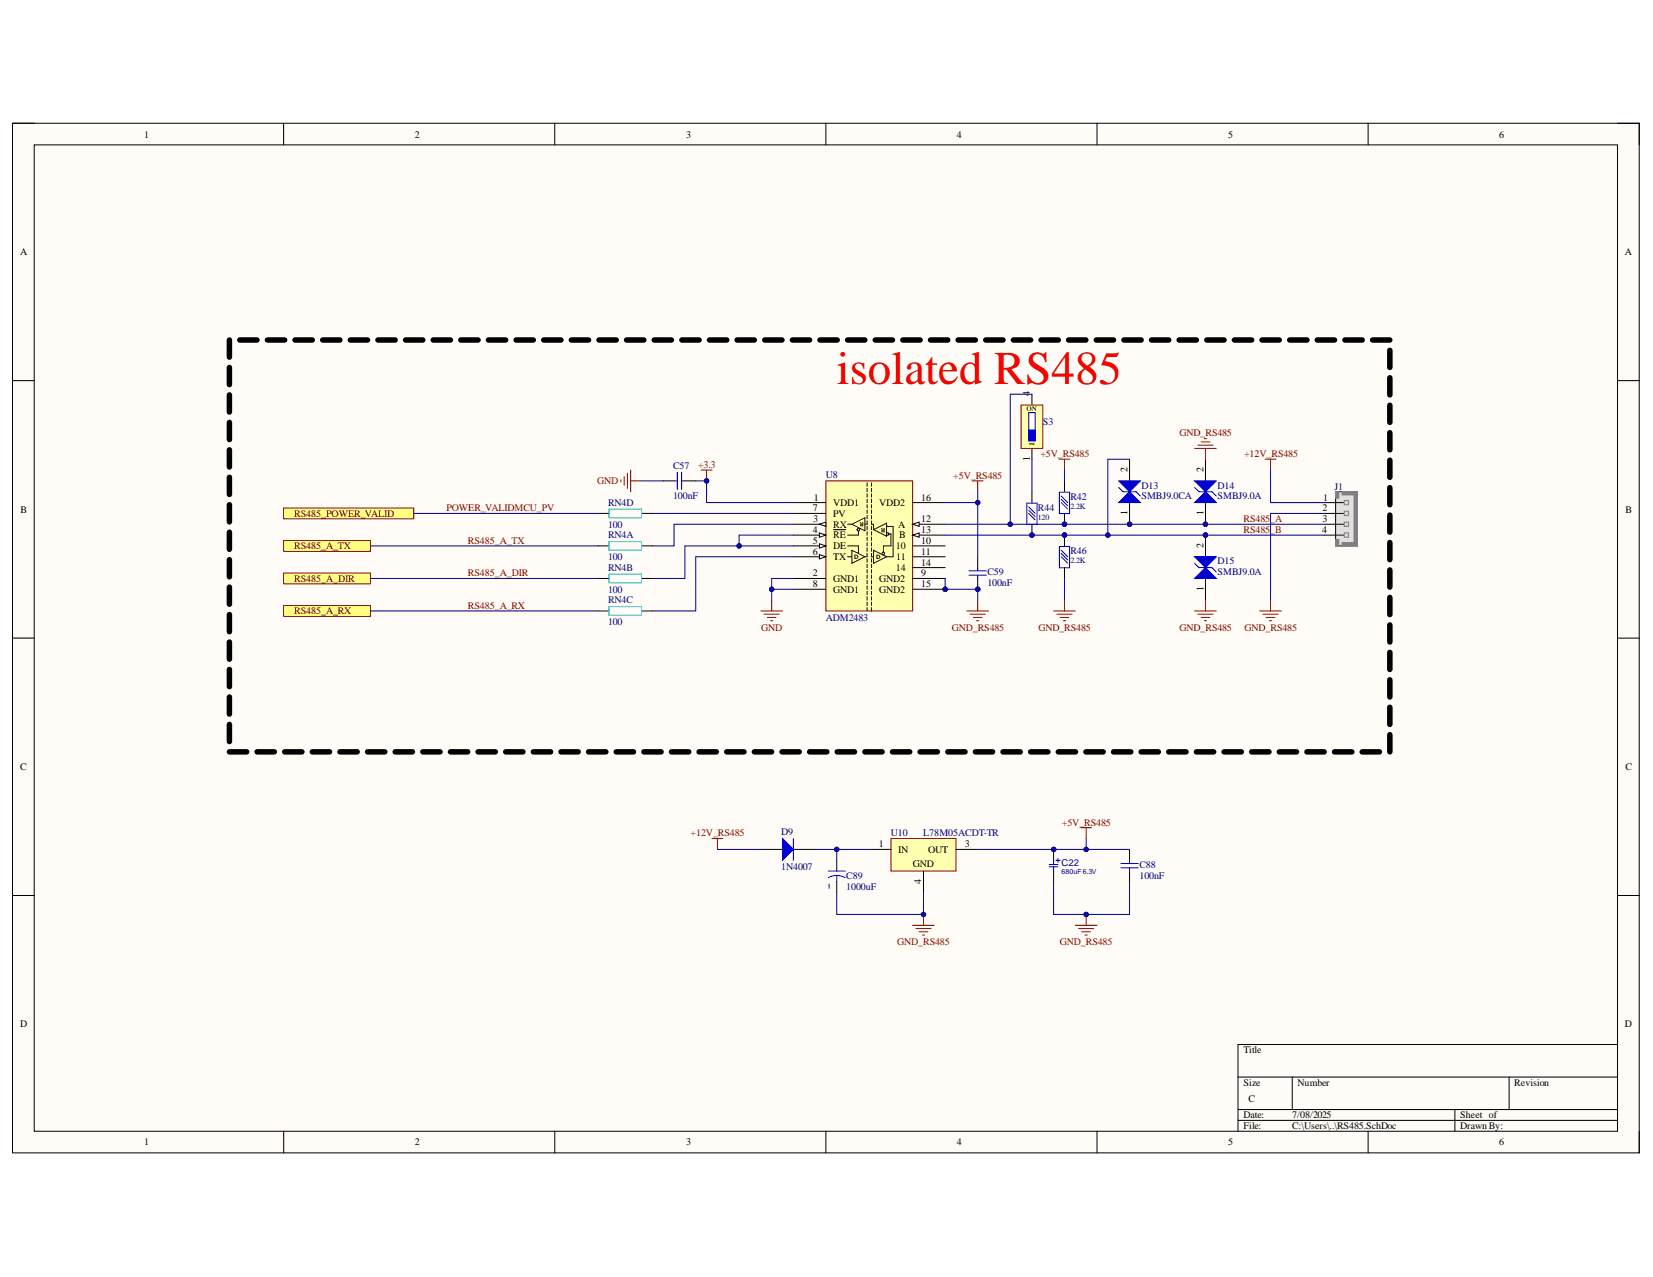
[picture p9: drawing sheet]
<svg xmlns="http://www.w3.org/2000/svg" width="279mm" height="216mm" viewBox="0 0 279 216" stroke-linecap="round" stroke-linejoin="round" font-family="sans-serif">
<defs><g id="words">
<text font-size="7.9" fill="#f00" x="141.4" y="64.9">isolated RS485</text>
<g font-size="1.7">
<text x="24.4" y="23.3">1</text>
<text x="70.1" y="23.3">2</text>
<text x="116" y="23.3">3</text>
<text x="161.7" y="23.3">4</text>
<text x="207.6" y="23.3">5</text>
<text x="253.4" y="23.3">6</text>
<text x="3.4" y="43.1">A</text>
<text x="274.7" y="43.1">A</text>
<text x="174.1" y="67" transform="rotate(-90 174.1 67)">4</text>
<text x="174.1" y="77.9" transform="rotate(-90 174.1 77.9)">1</text>
<text x="190.6" y="79.8" transform="rotate(-90 190.6 79.8)">2</text>
<text x="203.4" y="79.8" transform="rotate(-90 203.4 79.8)">2</text>
<text x="3.5" y="86.7">B</text>
<text x="137.4" y="86.4">7</text>
<text x="137.5" y="88.3">3</text>
<text x="137.5" y="84.6">1</text>
<text x="140.8" y="85.5">VDD1</text>
<text x="140.8" y="89.2">RX</text>
<text x="140.8" y="87.4">PV</text>
<text x="148.6" y="85.5">VDD2</text>
<text x="151.8" y="89.2">A</text>
<text x="155.7" y="88.3">12</text>
<text x="155.7" y="84.6">16</text>
<text x="190.6" y="87" transform="rotate(-90 190.6 87)">1</text>
<text x="203.4" y="87" transform="rotate(-90 203.4 87)">1</text>
<text x="223.6" y="86.4">2</text>
<text x="223.6" y="88.3">3</text>
<text x="223.6" y="84.6">1</text>
<text x="274.7" y="86.7">B</text>
<text x="137.4" y="90.1">4</text>
<text x="137.4" y="91.9">5</text>
<text x="137.4" y="93.8">6</text>
<text x="140.8" y="91">RE</text>
<text x="140.8" y="92.9">DE</text>
<text x="140.8" y="94.7">TX</text>
<text x="151.4" y="92.9">10</text>
<text x="151.5" y="94.7">11</text>
<text x="152" y="91">B</text>
<text x="155.7" y="95.6">14</text>
<text x="155.7" y="93.8">11</text>
<text x="155.7" y="91.9">10</text>
<text x="155.7" y="90.1">13</text>
<text x="203.4" y="92.7" transform="rotate(-90 203.4 92.7)">2</text>
<text x="223.5" y="90.1">4</text>
<text x="137.4" y="97.4">2</text>
<text x="137.4" y="99.3">8</text>
<text x="140.8" y="98.3">GND1</text>
<text x="140.8" y="100.2">GND1</text>
<text x="148.6" y="100.2">GND2</text>
<text x="148.6" y="98.3">GND2</text>
<text x="151.4" y="96.5">14</text>
<text x="155.7" y="99.3">15</text>
<text x="155.7" y="97.4">9</text>
<text x="203.4" y="99.9" transform="rotate(-90 203.4 99.9)">1</text>
<text x="3.4" y="130.2">C</text>
<text x="274.7" y="130.2">C</text>
<text x="148.5" y="143.2">1</text>
<text x="163.1" y="143.2">3</text>
<text x="151.8" y="144.2">IN</text>
<text x="154.3" y="146.5">GND</text>
<text x="155.7" y="149.5" transform="rotate(-90 155.7 149.5)">4</text>
<text x="156.9" y="144.2">OUT</text>
<text x="3.4" y="173.7">D</text>
<text x="274.7" y="173.7">D</text>
<text x="210.2" y="178.1">Title</text>
<text x="210.2" y="183.6">Size</text>
<text x="219.3" y="183.6">Number</text>
<text x="256" y="183.6">Revision</text>
<text x="210.2" y="189.1">Date:</text>
<text x="210.2" y="190.9">File:</text>
<text x="211" y="186.3">C</text>
<text x="218.4" y="189.1">7/08/2025</text>
<text x="218.4" y="190.9">C:\Users\..\RS485.SchDoc</text>
<text x="246.8" y="189.1">Sheet of</text>
<text x="246.8" y="190.9">DrawnBy:</text>
<text x="24.4" y="193.6">1</text>
<text x="70.1" y="193.6">2</text>
<text x="116" y="193.6">3</text>
<text x="161.7" y="193.6">4</text>
<text x="207.6" y="193.6">5</text>
<text x="253.4" y="193.6">6</text>
</g>
<g font-size="1.7" fill="#000080">
<text x="176.3" y="71.8">S3</text>
<text x="113.8" y="79.3">C57</text>
<text x="139.6" y="80.8">U8</text>
<text x="192.9" y="82.6">D13</text>
<text x="205.8" y="82.6">D14</text>
<text x="225.6" y="82.8">J1</text>
<text x="102.8" y="89.2">100</text>
<text x="102.8" y="85.5">RN4D</text>
<text x="113.8" y="84.4">100nF</text>
<text x="175.4" y="86.3">R44</text>
<text x="180.9" y="84.5">R42</text>
<text x="192.9" y="84.4">SMBJ9.0CA</text>
<text x="205.8" y="84.4">SMBJ9.0A</text>
<text x="102.8" y="94.7">100</text>
<text x="102.8" y="91">RN4A</text>
<text x="180.9" y="93.7">R46</text>
<text x="205.8" y="95.4">D15</text>
<text x="102.8" y="100.2">100</text>
<text x="102.8" y="96.5">RN4B</text>
<text x="102.8" y="102">RN4C</text>
<text x="166.9" y="99.1">100nF</text>
<text x="166.9" y="97.2">C59</text>
<text x="205.8" y="97.2">SMBJ9.0A</text>
<text x="102.8" y="105.7">100</text>
<text x="139.6" y="104.9">ADM2483</text>
<text x="132" y="141.2">D9</text>
<text x="150.6" y="141.4">U10</text>
<text x="156.1" y="141.4">L78M05ACDT-TR</text>
<text x="132" y="147.1">1N4007</text>
<text x="143" y="148.6">C89</text>
<text x="192.6" y="148.6">100nF</text>
<text x="192.6" y="146.7">C88</text>
<text x="143" y="150.4">1000uF</text>
</g>
<g font-size="1.7" fill="#800000">
<text x="175.9" y="77.3">+5V_RS485</text>
<text x="199.4" y="73.7">GND_RS485</text>
<text x="210.3" y="77.3">+12V_RS485</text>
<text x="100.9" y="81.9">GND</text>
<text x="118" y="79.2">+3.3</text>
<text x="161.1" y="80.9">+5V_RS485</text>
<text x="49.7" y="87.4">RS485_POWER_VALID</text>
<text x="75.5" y="86.4">POWER_VALIDMCU_PV</text>
<text x="210.2" y="88.3">RS485_A</text>
<text x="49.7" y="92.9">RS485_A_TX</text>
<text x="79.1" y="91.9">RS485_A_TX</text>
<text x="210.2" y="90.1">RS485_B</text>
<text x="49.7" y="98.3">RS485_A_DIR</text>
<text x="79.1" y="97.4">RS485_A_DIR</text>
<text x="49.7" y="103.8">RS485_A_RX</text>
<text x="79.1" y="102.9">RS485_A_RX</text>
<text x="128.7" y="106.6">GND</text>
<text x="160.9" y="106.6">GND_RS485</text>
<text x="175.5" y="106.6">GND_RS485</text>
<text x="199.4" y="106.6">GND_RS485</text>
<text x="210.4" y="106.6">GND_RS485</text>
<text x="116.7" y="141.4">+12V_RS485</text>
<text x="179.5" y="139.6">+5V_RS485</text>
<text x="151.7" y="159.7">GND_RS485</text>
<text x="179.2" y="159.7">GND_RS485</text>
</g>
<text font-size="1.6" fill="#000080" x="179.4" y="146.4">C22</text>
<text font-size="1.4" fill="#008000" x="174.8" y="75.4" transform="rotate(-90 174.8 75.4)">1</text>
<g font-size="1.4" fill="#000080">
<text x="175.4" y="87.9">120</text>
<text x="180.9" y="86.1">2.2K</text>
<text x="180.9" y="95.2">2.2K</text>
</g>
<text font-size="1.2" fill="#008000" x="173.5" y="69.5">ON</text>
<text font-size="1.2" fill="#000080" x="179.4" y="147.7">680uF 6.3V</text>
<g font-size="1">
<text x="146" y="88.3" transform="rotate(-180 146 88.3)">R</text>
<text x="149.6" y="89.2" transform="rotate(-180 149.6 89.2)">R</text>
<text x="144.4" y="94.5">D</text>
<text x="148.1" y="94.5">D</text>
</g>
</g></defs>
<path d="M2.1 20.8h275v174.1h-275z" fill-rule="evenodd" fill="#fffcf8"/>
<path d="M2.1 20.8h275v174.1h-275z" fill="none" stroke="#000" stroke-width=".17"/>
<path d="M5.8 24.5h267.6v166.8h-267.6z" fill-rule="evenodd" fill="#fffcf8"/>
<g fill="none" stroke="#000" stroke-width=".17">
<path d="M2.1 20.8h3.7M5.8 24.5h267.6v166.8h-267.6zM47.9 20.8v3.7M93.8 20.8v3.7M139.6 20.8v3.7M185.4 20.8v3.7M231.2 20.8v3.7M273.4 20.8h3.7v3.7M2.1 64.4h3.7M273.4 64.4h3.7M2.1 107.9h3.7M273.4 107.9h3.7"/>
<path d="M2.1 151.4h3.7M273.4 151.4h3.7M273.4 176.6h-64.1v14.7M47.9 191.3v3.6M93.8 191.3v3.6M139.6 191.3v3.6M185.4 191.3v3.6M209.3 182.1h64.1M209.3 187.6h64.1M209.3 189.4h64.1M218.4 182.1v5.5M231.2 191.3v3.6"/>
<path d="M245.9 187.6v3.7M255.1 182.1v5.5M277.1 191.3v3.6"/>
</g>
<circle cx="159.8" cy="99.6" r=".37" fill="#000080"/>
<circle cx="159.8" cy="99.6" r=".37" fill="none" stroke="#000080" stroke-width=".17"/>
<path d="M139.6 81.3h14.7v22h-14.7z" fill-rule="evenodd" fill="#ffffb0"/>
<path d="M139.6 81.3h14.7v22h-14.7z" fill="none" stroke="#800000" stroke-width=".17"/>
<path d="M134.1 85h5.5M134.1 97.8h5.5M134.1 88.6h5.5" fill="none" stroke="#000" stroke-width=".17"/>
<path d="M138.5 88.6l1.1-.3v.7z" fill="#f8fcff"/>
<path d="M134.1 90.5h5.5M138.5 88.6l1.1-.3v.7z" fill="none" stroke="#000" stroke-width=".17"/>
<path d="M138.5 90.1l1.1 .4-1.1 .3z" fill="#f8fcff"/>
<path d="M134.1 92.3h5.5M138.5 90.1l1.1 .4-1.1 .3zM140.9 89.5h2.1" fill="none" stroke="#000" stroke-width=".17"/>
<path d="M138.5 91.9l1.1 .4-1.1 .4z" fill="#f8fcff"/>
<path d="M134.1 94.1h5.5M138.5 91.9l1.1 .4-1.1 .4z" fill="none" stroke="#000" stroke-width=".17"/>
<path d="M138.5 93.8l1.1 .3-1.1 .4z" fill="#f8fcff"/>
<path d="M138.5 93.8l1.1 .3-1.1 .4zM154.3 96h5.5M154.3 99.6h5.5" fill="none" stroke="#000" stroke-width=".17"/>
<circle cx="159.8" cy="99.6" r=".37" fill="#000080"/>
<circle cx="159.8" cy="99.6" r=".37" fill="none" stroke="#000080" stroke-width=".17"/>
<path d="M134.1 86.8h5.5M154.3 94.1h5.5M154.3 92.3h5.5M154.3 90.5h5.5" fill="none" stroke="#000" stroke-width=".17"/>
<path d="M154.3 90.5l1.1-.4v.7z" fill="#f8fcff"/>
<path d="M154.3 90.5l1.1-.4v.7zM154.3 88.6h5.5" fill="none" stroke="#000" stroke-width=".17"/>
<path d="M154.3 88.6l1.1-.3v.7z" fill="#f8fcff"/>
<g fill="none" stroke="#000" stroke-width=".17">
<path d="M134.1 99.6h5.5M146.6 81.6v.6M146.6 82.6v.5M146.6 83.5v.6M146.6 84.4v.6M146.6 85.3v.6M146.6 86.2v.6M146.6 87.1v.6M146.6 88.1v.5M146.6 89v.5M146.6 89.9v.6M146.6 90.8v.6"/>
<path d="M146.6 91.7v.6M146.6 92.6v.6M146.6 93.6v.5M146.6 94.5v.6M146.6 95.4v.6M146.6 96.3v.6M146.6 97.2v.6M146.6 98.1v.6M146.6 99.1v.5M146.6 100v.5M147.3 81.6v.6M147.3 82.6v.5"/>
<path d="M147.3 83.5v.6M147.3 84.4v.6M147.3 85.3v.6M147.3 86.2v.6M147.3 87.1v.6M147.3 88.1v.5M147.3 89v.5M147.3 89.9v.6M147.3 90.8v.6M147.3 91.7v.6M147.3 92.6v.6M147.3 93.6v.5"/>
<path d="M147.3 94.5v.6M147.3 95.4v.6M147.3 96.3v.6M147.3 97.2v.6M147.3 98.1v.6M147.3 99.1v.5M147.3 100v.5M154.3 88.6l1.1-.3v.7zM154.3 97.8h5.5M154.3 85h5.5M146.6 100.9v.6M146.6 101.8v.6"/>
<path d="M146.6 102.7v.6M147.3 100.9v.6M147.3 101.8v.6M147.3 102.7v.6"/>
</g>
<g fill="none" stroke="#101010" stroke-width=".17">
<path d="M143.3 94.1h.7M143.3 88.6h.7M143.3 92.3h1.8v1.3M144 93l2.2 1.1-2.2 1.1zM144 88.6l2.2-1.1v2.2zM145.1 89.7v.8h-1.8M146.2 94.1h.4M146.2 88.6h.4M147.3 94.1h.4M147.3 88.6h.4v.9M147.7 93l2.2 1.1-2.2 1.1zM147.7 89.5l2.2-1.1v2.2z"/>
<path d="M149.9 89h1.1v5.1h-1.1M150.2 90.3h.4v2h-1.3v1.1"/>
<circle cx="145.1" cy="89.6" r=".22"/>
<circle cx="149.3" cy="93.6" r=".22"/>
<circle cx="150" cy="90.3" r=".22"/>
</g>
<path d="M164.3 81.3h1.9M165.3 81.3v1.8M163.4 103.3h3.7M164 103.8h2.5M164.5 104.4h1.5M165.1 104.9h.3M165.3 101.5v1.8" fill="none" stroke="#800000" stroke-width=".17"/>
<circle cx="190.9" cy="88.6" r=".37" fill="#000080"/>
<circle cx="190.9" cy="88.6" r=".37" fill="none" stroke="#000080" stroke-width=".17"/>
<path d="M190.9 85v3.6" fill="none" stroke="#000" stroke-width=".17"/>
<circle cx="190.9" cy="88.6" r=".37" fill="#000080"/>
<circle cx="190.9" cy="88.6" r=".37" fill="none" stroke="#000080" stroke-width=".17"/>
<path d="M190.9 77.6v3.7" fill="none" stroke="#000" stroke-width=".17"/>
<path d="M189.1 81.3h3.7l-1.9 1.8z" fill="#00f"/>
<path d="M189.1 81.3h3.7l-1.9 1.8z" fill="none" stroke="#00f" stroke-width=".17"/>
<path d="M190.9 83.1l1.9 1.9h-3.7z" fill="#00f"/>
<path d="M189.1 82.4l.7 .7h2.2l.8 .8M190.9 83.1l1.9 1.9h-3.7z" fill="none" stroke="#00f" stroke-width=".17"/>
<circle cx="203.8" cy="88.6" r=".37" fill="#000080"/>
<circle cx="203.8" cy="88.6" r=".37" fill="none" stroke="#000080" stroke-width=".17"/>
<path d="M203.8 85v3.6" fill="none" stroke="#000" stroke-width=".17"/>
<circle cx="203.8" cy="88.6" r=".37" fill="#000080"/>
<circle cx="203.8" cy="88.6" r=".37" fill="none" stroke="#000080" stroke-width=".17"/>
<path d="M203.8 77.6v3.7" fill="none" stroke="#000" stroke-width=".17"/>
<path d="M201.9 81.3h3.7l-1.8 1.8z" fill="#00f"/>
<path d="M201.9 81.3h3.7l-1.8 1.8z" fill="none" stroke="#00f" stroke-width=".17"/>
<path d="M201.9 85l1.9-1.9 1.8 1.9z" fill="#00f"/>
<path d="M201.9 85l1.9-1.9 1.8 1.9zM201.9 82.4l.8 .7h2.2l.7 .8" fill="none" stroke="#00f" stroke-width=".17"/>
<circle cx="203.8" cy="90.5" r=".37" fill="#000080"/>
<circle cx="203.8" cy="90.5" r=".37" fill="none" stroke="#000080" stroke-width=".17"/>
<path d="M203.8 90.5v3.6M203.8 97.8v3.7" fill="none" stroke="#000" stroke-width=".17"/>
<circle cx="203.8" cy="90.5" r=".37" fill="#000080"/>
<circle cx="203.8" cy="90.5" r=".37" fill="none" stroke="#000080" stroke-width=".17"/>
<path d="M201.9 94.1h3.7l-1.8 1.9z" fill="#00f"/>
<path d="M201.9 94.1h3.7l-1.8 1.9z" fill="none" stroke="#00f" stroke-width=".17"/>
<path d="M201.9 97.8l1.9-1.8 1.8 1.8z" fill="#00f"/>
<path d="M201.9 97.8l1.9-1.8 1.8 1.8zM201.9 95.2l.8 .8h2.2l.7 .7" fill="none" stroke="#00f" stroke-width=".17"/>
<circle cx="174.4" cy="90.5" r=".37" fill="#000080"/>
<circle cx="174.4" cy="90.5" r=".37" fill="none" stroke="#000080" stroke-width=".17"/>
<path d="M174.4 88.7v1.8" fill="none" stroke="#000" stroke-width=".17"/>
<circle cx="174.4" cy="90.5" r=".37" fill="#000080"/>
<circle cx="174.4" cy="90.5" r=".37" fill="none" stroke="#000080" stroke-width=".17"/>
<path d="M174.4 83.1v1.9" fill="none" stroke="#000" stroke-width=".17"/>
<path d="M173.6 85.1h1.7v3.6h-1.7zM173.9 86.3l1.1 1M173.9 85.7l1.1 1.1M173.9 86.8l1.1 1.1" fill="none" stroke="#00f" stroke-width=".17"/>
<circle cx="179.9" cy="90.5" r=".37" fill="#000080"/>
<circle cx="179.9" cy="90.5" r=".37" fill="none" stroke="#000080" stroke-width=".17"/>
<path d="M179.9 90.5v1.8M179.9 96v1.8" fill="none" stroke="#000" stroke-width=".17"/>
<circle cx="179.9" cy="90.5" r=".37" fill="#000080"/>
<circle cx="179.9" cy="90.5" r=".37" fill="none" stroke="#000080" stroke-width=".17"/>
<path d="M179.1 92.4h1.7v3.6h-1.7zM179.4 93.6l1.1 1.1M179.4 93l1.1 1.1M179.4 94.1l1.1 1.1" fill="none" stroke="#00f" stroke-width=".17"/>
<circle cx="179.9" cy="88.6" r=".37" fill="#000080"/>
<circle cx="179.9" cy="88.6" r=".37" fill="none" stroke="#000080" stroke-width=".17"/>
<path d="M179.9 86.8v1.8" fill="none" stroke="#000" stroke-width=".17"/>
<circle cx="179.9" cy="88.6" r=".37" fill="#000080"/>
<circle cx="179.9" cy="88.6" r=".37" fill="none" stroke="#000080" stroke-width=".17"/>
<path d="M179.9 81.3v1.8" fill="none" stroke="#000" stroke-width=".17"/>
<path d="M179.1 83.2h1.7v3.6h-1.7zM179.4 84.4l1.1 1.1M179.4 83.9l1.1 1.1M179.4 85l1.1 1.1" fill="none" stroke="#00f" stroke-width=".17"/>
<g fill="none" stroke="#800000" stroke-width=".17">
<path d="M106.6 79.5v3.6M179 77.6h1.8M179.9 77.6v1.9M201.9 75.8h3.7M202.5 75.3h2.5M203 74.7h1.5M203.6 74.2h.3M203.8 75.8v1.8M105 81.1v.4M105.5 80.6v1.4M106 80v2.6M106.6 81.3h1.8"/>
<path d="M128.6 103.3h3.7M129.1 103.8h2.6M129.7 104.4h1.5M130.2 104.9h.4M130.4 101.5v1.8M178.1 103.3h3.7M178.6 103.8h2.6M179.2 104.4h1.5M179.7 104.9h.4M179.9 101.5v1.8M201.9 103.3h3.7M202.5 103.8h2.5"/>
<path d="M203 104.4h1.5M203.6 104.9h.3M203.8 101.5v1.8M212.9 103.3h3.7M213.5 103.8h2.5M214 104.4h1.5M214.6 104.9h.3M214.8 101.5v1.8"/>
</g>
<g fill="none" stroke="#000" stroke-width=".93">
<path d="M38.8 57.5v2.9M40.5 57.5h2.9M45.2 57.5h2.9M49.9 57.5h2.9M54.5 57.5h3M59.2 57.5h2.9M63.9 57.5h2.9M68.5 57.5h3M73.2 57.5h2.9M77.9 57.5h2.9M82.6 57.5h2.9M87.2 57.5h2.9"/>
<path d="M91.9 57.5h2.9M96.6 57.5h2.9M101.2 57.5h3M105.9 57.5h2.9M110.6 57.5h2.9M115.2 57.5h3M119.9 57.5h2.9M124.6 57.5h2.9M129.3 57.5h2.9M133.9 57.5h2.9M138.6 57.5h2.9M143.3 57.5h2.9"/>
<path d="M147.9 57.5h3M152.6 57.5h2.9M157.3 57.5h2.9M161.9 57.5h3M166.6 57.5h2.9M171.3 57.5h2.9M176 57.5h2.9M180.6 57.5h2.9M185.3 57.5h2.9M190 57.5h2.9M194.6 57.5h3M199.3 57.5h2.9"/>
<path d="M204 57.5h2.9M208.6 57.5h3M213.3 57.5h2.9M218 57.5h2.9M222.7 57.5h2.9M227.3 57.5h2.9M232 57.5h2.9M234.9 59.2v2.9M38.8 62.1v2.9M38.8 66.8v2.9M38.8 71.4v2.9M38.8 76.1v2.9"/>
<path d="M234.9 63.9v2.9M234.9 68.5v2.9M234.9 73.1v3M234.9 77.8v2.9M38.8 80.7v2.9M38.8 85.3v2.9M38.8 90v2.9M38.8 94.6v2.9M38.8 99.3v2.9M234.9 82.4v2.9M234.9 87.1v2.9M234.9 91.7v2.9"/>
<path d="M234.9 96.4v2.9M38.8 103.9v2.9M38.8 108.5v2.9M38.8 113.2v2.9M38.8 117.8v2.9M234.9 101v2.9M234.9 105.7v2.8M234.9 110.3v2.9M234.9 114.9v2.9M234.9 119.6v2.9M38.8 122.5v2.9M38.8 127.1h2.9"/>
<path d="M43.4 127.1h3M48.1 127.1h2.9M52.8 127.1h2.9M57.5 127.1h2.9M62.1 127.1h2.9M66.8 127.1h2.9M71.5 127.1h2.9M76.1 127.1h3M80.8 127.1h2.9M85.5 127.1h2.9M90.1 127.1h3M94.8 127.1h2.9"/>
<path d="M99.5 127.1h2.9M104.2 127.1h2.9M108.8 127.1h2.9M113.5 127.1h2.9M118.2 127.1h2.9M122.8 127.1h3M127.5 127.1h2.9M132.2 127.1h2.9M136.8 127.1h3M141.5 127.1h2.9M146.2 127.1h2.9M150.9 127.1h2.9"/>
<path d="M155.5 127.1h2.9M160.2 127.1h2.9M164.9 127.1h2.9M169.5 127.1h3M174.2 127.1h2.9M178.9 127.1h2.9M183.5 127.1h3M188.2 127.1h2.9M192.9 127.1h2.9M197.6 127.1h2.9M202.2 127.1h2.9M206.9 127.1h2.9"/>
<path d="M211.6 127.1h2.9M216.2 127.1h3M220.9 127.1h2.9M225.6 127.1h2.9M230.2 127.1h3M234.9 124.2v2.9"/>
</g>
<path d="M47.9 85.9h22v1.8h-22z" fill-rule="evenodd" fill="#ffff80"/>
<path d="M47.9 85.9h22v1.8h-22z" fill="none" stroke="#800000" stroke-width=".17"/>
<path d="M47.9 91.4h14.7v1.8h-14.7z" fill-rule="evenodd" fill="#ffff80"/>
<path d="M47.9 91.4h14.7v1.8h-14.7z" fill="none" stroke="#800000" stroke-width=".17"/>
<path d="M47.9 96.9h14.7v1.8h-14.7z" fill-rule="evenodd" fill="#ffff80"/>
<path d="M47.9 96.9h14.7v1.8h-14.7z" fill="none" stroke="#800000" stroke-width=".17"/>
<path d="M47.9 102.4h14.7v1.8h-14.7z" fill-rule="evenodd" fill="#ffff80"/>
<path d="M118.5 79.5h1.9M119.4 79.5v1.8M47.9 102.4h14.7v1.8h-14.7z" fill="none" stroke="#800000" stroke-width=".17"/>
<circle cx="119.4" cy="81.3" r=".37" fill="#000080"/>
<circle cx="119.4" cy="81.3" r=".37" fill="none" stroke="#000080" stroke-width=".17"/>
<path d="M174.4 66.6v1.9M174.4 75.8v1.8M112.1 81.3h1.8M115.8 81.3h1.8" fill="none" stroke="#000" stroke-width=".17"/>
<path d="M114.5 79.8v3M115.2 79.8v3M113.9 81.3h.6M115.2 81.3h.6" fill="none" stroke="#00f" stroke-width=".17"/>
<path d="M172.6 68.5h3.7v7.3h-3.7z" fill-rule="evenodd" fill="#ffffb0"/>
<path d="M172.6 68.5h3.7v7.3h-3.7z" fill="none" stroke="#800000" stroke-width=".17"/>
<path d="M173.9 69.8h1.1v4.7h-1.1z" fill-rule="evenodd" fill="#fff"/>
<path d="M173.9 69.8h1.1v4.7h-1.1z" fill="none" stroke="#00c" stroke-width=".17"/>
<path d="M173.9 72.7h1.1v1.8h-1.1z" fill-rule="evenodd" fill="#00c"/>
<path d="M173.9 72.7h1.1v1.8h-1.1z" fill="none" stroke="#00c" stroke-width=".17"/>
<path d="M181.8 156.4h3.6M182.3 157h2.6M182.9 157.5h1.4M183.4 158.1h.4M183.6 154.6v1.8" fill="none" stroke="#800000" stroke-width=".17"/>
<circle cx="183.6" cy="154.6" r=".37" fill="#000080"/>
<circle cx="183.6" cy="154.6" r=".37" fill="none" stroke="#000080" stroke-width=".17"/>
<path d="M182.7 139.9h1.8M183.6 139.9v1.9" fill="none" stroke="#800000" stroke-width=".17"/>
<path d="M190.9 143.6v1.8M190.9 147.3v1.8" fill="none" stroke="#000" stroke-width=".17"/>
<path d="M189.5 146h2.9M189.5 146.7h2.9M190.9 145.4v.6M190.9 146.7v.6" fill="none" stroke="#00f" stroke-width=".17"/>
<path d="M150.6 141.8h11v5.5h-11z" fill-rule="evenodd" fill="#ffffb0"/>
<path d="M150.6 141.8h11v5.5h-11zM154.3 156.4h3.6M154.8 157h2.6M155.4 157.5h1.4M155.9 158.1h.4M156.1 154.6v1.8" fill="none" stroke="#800000" stroke-width=".17"/>
<path d="M146.9 143.6h3.7M156.1 147.3v3.6M161.6 143.6h3.7" fill="none" stroke="#000" stroke-width=".17"/>
<circle cx="156.1" cy="154.6" r=".37" fill="#000080"/>
<circle cx="156.1" cy="154.6" r=".37" fill="none" stroke="#000080" stroke-width=".17"/>
<path d="M141.4 145.4v1.9M141.4 149.1v1.8" fill="none" stroke="#000" stroke-width=".17"/>
<path d="M140 147.3h2.9M141.4 148l.8 .1 .7 .3M141.4 148l-.7 .1-.7 .3M141.4 148v1.1" fill="none" stroke="#00f" stroke-width=".17"/>
<path d="M140.1 149.5v.7" fill="none" stroke="#30007b" stroke-width=".17"/>
<circle cx="165.3" cy="99.6" r=".37" fill="#000080"/>
<circle cx="165.3" cy="99.6" r=".37" fill="none" stroke="#000080" stroke-width=".17"/>
<path d="M165.3 97.8v1.8" fill="none" stroke="#000" stroke-width=".17"/>
<circle cx="165.3" cy="99.6" r=".37" fill="#000080"/>
<circle cx="165.3" cy="99.6" r=".37" fill="none" stroke="#000080" stroke-width=".17"/>
<path d="M165.3 94.1v1.9M128.6 143.6h3.7M134.1 143.6h3.7" fill="none" stroke="#000" stroke-width=".17"/>
<path d="M163.8 96.5h2.9M163.8 97.2h2.9M165.3 96v.5M165.3 97.2v.6" fill="none" stroke="#00f" stroke-width=".17"/>
<path d="M132.3 141.8l1.8 1.8-1.8 1.8z" fill="#00f"/>
<path d="M132.3 141.8l1.8 1.8-1.8 1.8zM134.1 141.8v3.6" fill="none" stroke="#00f" stroke-width=".17"/>
<path d="M223.9 85h1.9M223.9 86.8h1.9M223.9 88.6h1.9M223.9 90.5h1.9" fill="none" stroke="#000" stroke-width=".17"/>
<path d="M225.8 83.1h3.6v9.2h-3.6z" fill-rule="evenodd" fill="#e0e0e0"/>
<path d="M225.8 83.1h3.6v9.2h-3.6zM225.8 86.8h1.4" fill="none" stroke="#101010" stroke-width=".17"/>
<path d="M227.2 86.4h.7v.8h-.7z" fill-rule="evenodd" fill="#d0d0d0"/>
<path d="M227.2 86.4h.7v.8h-.7z" fill="none" stroke="#808080" stroke-width=".17"/>
<path d="M225.8 85h1.4" fill="none" stroke="#101010" stroke-width=".17"/>
<path d="M227.2 84.6h.7v.7h-.7z" fill-rule="evenodd" fill="#d0d0d0"/>
<path d="M227.2 84.6h.7v.7h-.7z" fill="none" stroke="#808080" stroke-width=".17"/>
<path d="M225.8 90.5h1.4" fill="none" stroke="#101010" stroke-width=".17"/>
<path d="M227.2 90.1h.7v.7h-.7z" fill-rule="evenodd" fill="#d0d0d0"/>
<path d="M227.2 90.1h.7v.7h-.7z" fill="none" stroke="#808080" stroke-width=".17"/>
<path d="M225.8 88.6h1.4" fill="none" stroke="#101010" stroke-width=".17"/>
<path d="M227.2 88.3h.7v.7h-.7z" fill-rule="evenodd" fill="#d0d0d0"/>
<path d="M227.2 88.3h.7v.7h-.7z" fill="none" stroke="#808080" stroke-width=".17"/>
<path d="M226.8 83.1h2.6v.6h-2.6z" fill-rule="evenodd" fill="#808080"/>
<path d="M226.8 83.1h2.6v.6h-2.6z" fill="none" stroke="#808080" stroke-width=".17"/>
<path d="M225.8 83.1h.5v1.1h-.5z" fill-rule="evenodd" fill="#808080"/>
<path d="M225.8 83.1h.5v1.1h-.5z" fill="none" stroke="#808080" stroke-width=".17"/>
<path d="M228.9 83.1h.5v9.2h-.5z" fill-rule="evenodd" fill="#808080"/>
<path d="M228.9 83.1h.5v9.2h-.5z" fill="none" stroke="#808080" stroke-width=".17"/>
<path d="M226.8 91.8h2.6v.5h-2.6z" fill-rule="evenodd" fill="#808080"/>
<path d="M226.8 91.8h2.6v.5h-2.6z" fill="none" stroke="#808080" stroke-width=".17"/>
<path d="M225.8 91.2h.5v1.1h-.5z" fill-rule="evenodd" fill="#808080"/>
<path d="M225.8 91.2h.5v1.1h-.5z" fill="none" stroke="#808080" stroke-width=".17"/>
<path d="M165.3 83.1v1.9h-5.5" fill="none" stroke="#000080" stroke-width=".17"/>
<circle cx="165.3" cy="85" r=".37" fill="#000080"/>
<g fill="none" stroke="#000080" stroke-width=".17">
<path d="M159.8 97.8v1.8h5.5v1.9"/>
<circle cx="165.3" cy="85" r=".37"/>
</g>
<circle cx="159.8" cy="99.6" r=".37" fill="#000080"/>
<circle cx="159.8" cy="99.6" r=".37" fill="none" stroke="#000080" stroke-width=".17"/>
<circle cx="165.3" cy="99.6" r=".37" fill="#000080"/>
<g fill="none" stroke="#000080" stroke-width=".17">
<path d="M190.9 77.6h-3.6v12.9"/>
<circle cx="165.3" cy="99.6" r=".37"/>
</g>
<circle cx="187.3" cy="90.5" r=".36" fill="#000080"/>
<g fill="none" stroke="#000080" stroke-width=".17">
<path d="M179.9 79.5v1.8M130.4 99.6h3.7M179.9 97.8v3.7M223.9 86.8h-9.1v14.7"/>
<circle cx="187.3" cy="90.5" r=".36"/>
</g>
<circle cx="130.4" cy="99.6" r=".37" fill="#000080"/>
<g fill="none" stroke="#000080" stroke-width=".17">
<path d="M134.1 90.5h-9.2v1.8h9.2"/>
<circle cx="130.4" cy="99.6" r=".37"/>
</g>
<circle cx="124.9" cy="92.3" r=".37" fill="#000080"/>
<g fill="none" stroke="#000080" stroke-width=".17">
<path d="M117.6 81.3h1.8v3.7h14.7"/>
<circle cx="124.9" cy="92.3" r=".37"/>
</g>
<circle cx="119.4" cy="81.3" r=".37" fill="#000080"/>
<g fill="none" stroke="#000080" stroke-width=".17">
<path d="M108.4 81.3h3.7M124.9 92.3h-9.1v5.5h-5.5M134.1 94.1h-16.5v9.2h-7.3"/>
<circle cx="119.4" cy="81.3" r=".37"/>
</g>
<circle cx="124.9" cy="92.3" r=".37" fill="#000080"/>
<g fill="none" stroke="#000080" stroke-width=".17">
<path d="M174.4 66.6h-3.6v22M174.4 77.6v5.5M110.3 86.8h23.8M134.1 88.6h-20.2v3.7h-3.6"/>
<circle cx="124.9" cy="92.3" r=".37"/>
</g>
<circle cx="170.8" cy="88.6" r=".37" fill="#000080"/>
<g fill="none" stroke="#000080" stroke-width=".17">
<path d="M134.1 97.8h-3.7v3.7"/>
<circle cx="170.8" cy="88.6" r=".37"/>
</g>
<circle cx="130.4" cy="99.6" r=".37" fill="#000080"/>
<g fill="none" stroke="#000080" stroke-width=".17">
<path d="M159.8 90.5h64.1"/>
<circle cx="130.4" cy="99.6" r=".37"/>
</g>
<circle cx="174.4" cy="90.5" r=".37" fill="#000080"/>
<circle cx="174.4" cy="90.5" r=".37" fill="none" stroke="#000080" stroke-width=".17"/>
<circle cx="179.9" cy="90.5" r=".37" fill="#000080"/>
<circle cx="179.9" cy="90.5" r=".37" fill="none" stroke="#000080" stroke-width=".17"/>
<circle cx="187.3" cy="90.5" r=".36" fill="#000080"/>
<circle cx="187.3" cy="90.5" r=".36" fill="none" stroke="#000080" stroke-width=".17"/>
<circle cx="203.8" cy="90.5" r=".37" fill="#000080"/>
<g fill="none" stroke="#000080" stroke-width=".17">
<path d="M159.8 88.6h64.1"/>
<circle cx="203.8" cy="90.5" r=".37"/>
</g>
<circle cx="203.8" cy="88.6" r=".37" fill="#000080"/>
<circle cx="203.8" cy="88.6" r=".37" fill="none" stroke="#000080" stroke-width=".17"/>
<circle cx="190.9" cy="88.6" r=".37" fill="#000080"/>
<circle cx="190.9" cy="88.6" r=".37" fill="none" stroke="#000080" stroke-width=".17"/>
<circle cx="179.9" cy="88.6" r=".37" fill="#000080"/>
<circle cx="179.9" cy="88.6" r=".37" fill="none" stroke="#000080" stroke-width=".17"/>
<circle cx="170.8" cy="88.6" r=".37" fill="#000080"/>
<g fill="none" stroke="#000080" stroke-width=".17">
<path d="M178.1 149.1v5.5h12.8v-5.5"/>
<circle cx="170.8" cy="88.6" r=".37"/>
</g>
<circle cx="183.6" cy="154.6" r=".37" fill="#000080"/>
<g fill="none" stroke="#000080" stroke-width=".17">
<path d="M183.6 141.8v1.8"/>
<circle cx="183.6" cy="154.6" r=".37"/>
</g>
<circle cx="183.6" cy="143.6" r=".37" fill="#000080"/>
<g fill="none" stroke="#000080" stroke-width=".17">
<path d="M165.3 85v9.1"/>
<circle cx="183.6" cy="143.6" r=".37"/>
</g>
<circle cx="165.3" cy="85" r=".37" fill="#000080"/>
<g fill="none" stroke="#000080" stroke-width=".17">
<path d="M141.4 143.6v1.8"/>
<circle cx="165.3" cy="85" r=".37"/>
</g>
<circle cx="141.4" cy="143.6" r=".36" fill="#000080"/>
<g fill="none" stroke="#000080" stroke-width=".17">
<path d="M141.4 150.9v3.7h14.7v-3.7"/>
<circle cx="141.4" cy="143.6" r=".36"/>
</g>
<circle cx="156.1" cy="154.6" r=".37" fill="#000080"/>
<g fill="none" stroke="#000080" stroke-width=".17">
<path d="M121.3 143.6h7.3M137.8 143.6h9.1"/>
<circle cx="156.1" cy="154.6" r=".37"/>
</g>
<circle cx="141.4" cy="143.6" r=".36" fill="#000080"/>
<g fill="none" stroke="#000080" stroke-width=".17">
<path d="M165.3 143.6h25.6"/>
<circle cx="141.4" cy="143.6" r=".36"/>
</g>
<circle cx="178.1" cy="143.6" r=".36" fill="#000080"/>
<circle cx="178.1" cy="143.6" r=".36" fill="none" stroke="#000080" stroke-width=".17"/>
<circle cx="183.6" cy="143.6" r=".37" fill="#000080"/>
<g fill="none" stroke="#000080" stroke-width=".17">
<path d="M214.8 79.5v5.5h9.1"/>
<circle cx="183.6" cy="143.6" r=".37"/>
</g>
<path d="M213.8 77.6h1.9M214.8 77.6v1.9M120.4 141.8h1.8M121.3 141.8v1.8" fill="none" stroke="#800000" stroke-width=".17"/>
<circle cx="178.1" cy="143.6" r=".36" fill="#000080"/>
<circle cx="178.1" cy="143.6" r=".36" fill="none" stroke="#000080" stroke-width=".17"/>
<path d="M177.4 146.2h1.4M177.4 146.5h1.4M178.1 145.4v.8M178.1 146.5v.8" fill="none" stroke="#00f" stroke-width=".17"/>
<path d="M178.1 143.6v1.8" fill="none" stroke="#000" stroke-width=".17"/>
<circle cx="178.1" cy="143.6" r=".36" fill="#000080"/>
<g fill="none" stroke="#000080" stroke-width=".17">
<path d="M62.6 97.8h38.5M62.6 92.3h38.5M69.9 86.8h31.2M62.6 103.3h38.5"/>
<circle cx="178.1" cy="143.6" r=".36"/>
</g>
<path d="M101.1 86.8h1.8M101.1 92.3h1.8M101.1 97.8h1.8M108.4 86.8h1.9M108.4 92.3h1.9M108.4 97.8h1.9M101.1 103.3h1.8M108.4 103.3h1.9M178.1 147.3v1.8" fill="none" stroke="#000" stroke-width=".17"/>
<path d="M178.5 145.4h.7M178.8 145.1v.7" fill="none" stroke="#00f" stroke-width=".17"/>
<path d="M102.9 86.1h5.5v1.4h-5.5zM102.9 91.6h5.5v1.4h-5.5zM102.9 97.1h5.5v1.4h-5.5zM102.9 102.6h5.5v1.4h-5.5z" fill="none" stroke="#00bfbf" stroke-width=".17"/>
<use href="#words"/>
</svg>
